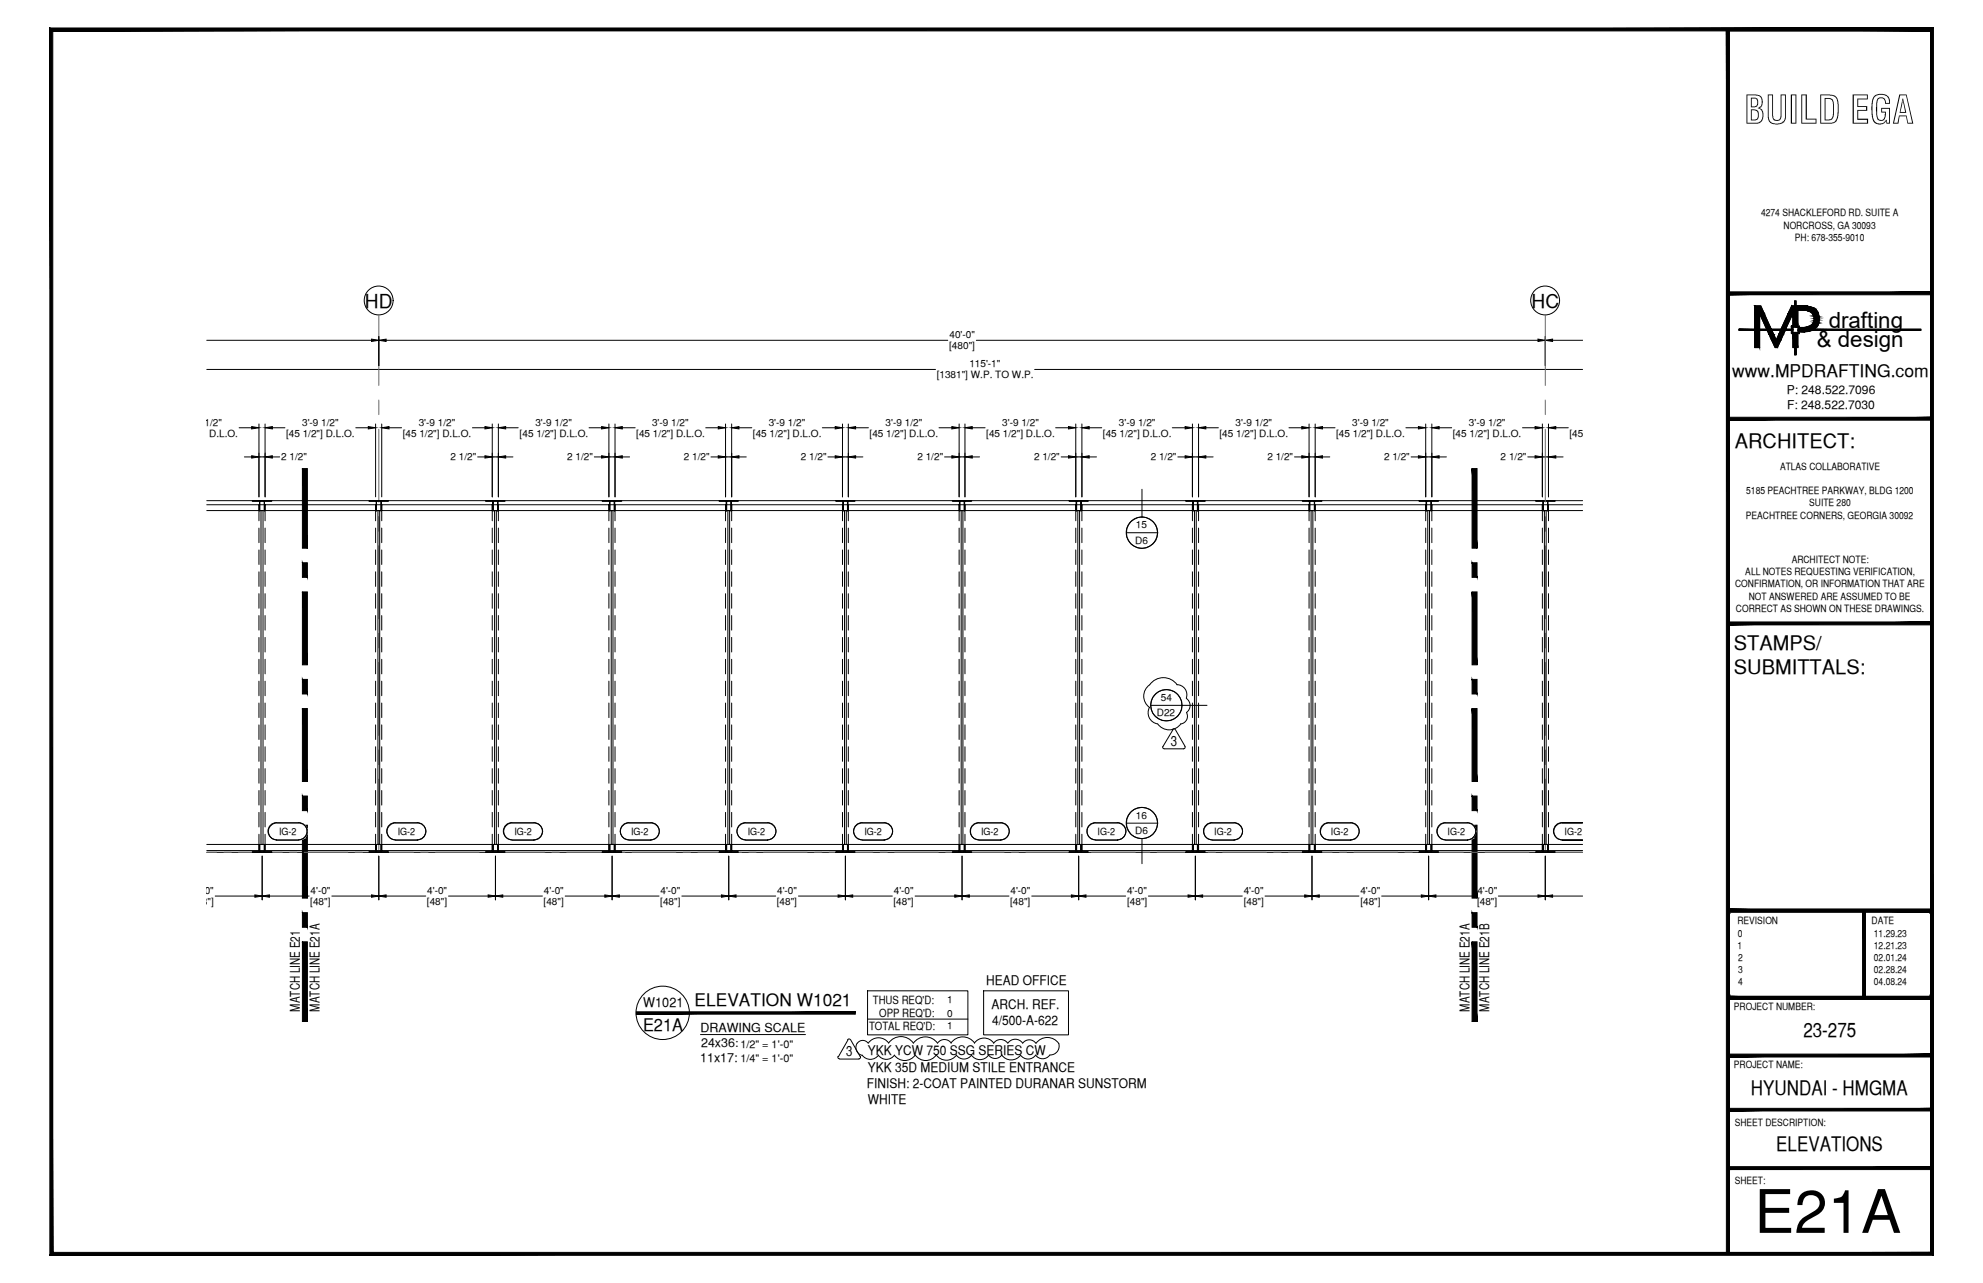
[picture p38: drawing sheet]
<svg xmlns="http://www.w3.org/2000/svg" width="432mm" height="279mm" viewBox="0 0 432 279" stroke-linecap="round" stroke-linejoin="round" font-family="sans-serif">
<defs><g id="words">
<text font-size="13.1" x="382" y="268.5">E21A</text>
<text font-size="8.5" x="379.8" y="26.9">BUILD EGA</text>
<g font-size="4.9">
<text x="398.2" y="71.5">drafting</text>
<text x="395.6" y="75.5">&amp; design</text>
</g>
<g font-size="4.4">
<text x="377.8" y="97.5">ARCHITECT:</text>
<text x="377.6" y="141.5">STAMPS/</text>
<text x="377.6" y="146.9">SUBMITTALS:</text>
<text x="392.7" y="225.8">23-275</text>
<text x="381.3" y="238.5">HYUNDAI - HMGMA</text>
<text x="386.8" y="250.7">ELEVATIONS</text>
</g>
<g font-size="4.2">
<text x="79.4" y="67">HD</text>
<text x="333.5" y="67">HC</text>
</g>
<g font-size="3.8">
<text x="377.2" y="82">www.MPDRAFTING.com</text>
<text x="151.3" y="219">ELEVATION W1021</text>
<text x="140" y="224.5">E21A</text>
</g>
<g font-size="3.1">
<text x="255" y="162.4">3</text>
<text x="184.3" y="229.9">3</text>
</g>
<g font-size="2.9">
<text x="214.8" y="214.6">HEAD OFFICE</text>
<text x="65.3" y="220.3" transform="rotate(-90 65.3 220.3)">MATCH LINE E21</text>
<text x="69.6" y="220.3" transform="rotate(-90 69.6 220.3)">MATCH LINE E21A</text>
<text x="140.1" y="219.2">W1021</text>
<text x="215.9" y="219.8">ARCH. REF.</text>
<text x="320" y="220.3" transform="rotate(-90 320 220.3)">MATCH LINE E21A</text>
<text x="324.3" y="220.3" transform="rotate(-90 324.3 220.3)">MATCH LINE E21B</text>
<text x="216" y="223.3">4/500-A-622</text>
<text x="189" y="229.8">YKK YCW 750 SSG SERIES CW</text>
<text x="189" y="233.4">YKK 35D MEDIUM STILE ENTRANCE</text>
<text x="188.8" y="237">FINISH: 2-COAT PAINTED DURANAR SUNSTORM</text>
<text x="189" y="240.5">WHITE</text>
</g>
<g font-size="2.7">
<text x="152.5" y="224.7">DRAWING SCALE</text>
<text x="152.5" y="231.3">11x17:</text>
<text x="152.7" y="228">24x36:</text>
</g>
<g font-size="2.6">
<text x="389.1" y="85.8">P: 248.522.7096</text>
<text x="389.1" y="89">F: 248.522.7030</text>
</g>
<g font-size="2.5">
<text x="190.1" y="218.6">THUS REQ'D:</text>
<text x="191.5" y="221.5">OPP REQ'D:</text>
<text x="189.2" y="224.3">TOTAL REQ'D:</text>
</g>
<g font-size="2.4">
<text x="161.2" y="228.2">1/2&quot; = 1'-0&quot;</text>
<text x="161.2" y="231.3">1/4&quot; = 1'-0&quot;</text>
</g>
<g font-size="2.2">
<text x="383.5" y="47.1">4274 SHACKLEFORD RD. SUITE A</text>
<text x="388.4" y="49.8">NORCROSS, GA 30093</text>
<text x="390.8" y="52.5">PH: 678-355-9010</text>
<text x="206.7" y="76.1">[480&quot;]</text>
<text x="206.8" y="73.7">40'-0&quot;</text>
<text x="204" y="82.4">[1381&quot;] W.P. TO W.P.</text>
<text x="211.1" y="80">115'-1&quot;</text>
<text x="36.9" y="95.1">[45 1/2&quot;] D.L.O.</text>
<text x="40.4" y="92.7">3'-9 1/2&quot;</text>
<text x="62.3" y="95.1">[45 1/2&quot;] D.L.O.</text>
<text x="65.8" y="92.7">3'-9 1/2&quot;</text>
<text x="87.7" y="95.1">[45 1/2&quot;] D.L.O.</text>
<text x="91.2" y="92.7">3'-9 1/2&quot;</text>
<text x="113.2" y="95.1">[45 1/2&quot;] D.L.O.</text>
<text x="116.6" y="92.7">3'-9 1/2&quot;</text>
<text x="138.6" y="95.1">[45 1/2&quot;] D.L.O.</text>
<text x="142" y="92.7">3'-9 1/2&quot;</text>
<text x="164" y="95.1">[45 1/2&quot;] D.L.O.</text>
<text x="167.4" y="92.7">3'-9 1/2&quot;</text>
<text x="189.4" y="95.1">[45 1/2&quot;] D.L.O.</text>
<text x="192.8" y="92.7">3'-9 1/2&quot;</text>
<text x="214.8" y="95.1">[45 1/2&quot;] D.L.O.</text>
<text x="218.2" y="92.7">3'-9 1/2&quot;</text>
<text x="240.2" y="95.1">[45 1/2&quot;] D.L.O.</text>
<text x="243.6" y="92.7">3'-9 1/2&quot;</text>
<text x="265.6" y="95.1">[45 1/2&quot;] D.L.O.</text>
<text x="269" y="92.7">3'-9 1/2&quot;</text>
<text x="291" y="95.1">[45 1/2&quot;] D.L.O.</text>
<text x="294.4" y="92.7">3'-9 1/2&quot;</text>
<text x="316.4" y="95.1">[45 1/2&quot;] D.L.O.</text>
<text x="319.8" y="92.7">3'-9 1/2&quot;</text>
<text x="341.8" y="95.1">[45 1/2&quot;] D.L.O.</text>
<text x="61.2" y="100.3">2 1/2&quot;</text>
<text x="98.1" y="100.3">2 1/2&quot;</text>
<text x="123.5" y="100.3">2 1/2&quot;</text>
<text x="148.9" y="100.3">2 1/2&quot;</text>
<text x="174.4" y="100.3">2 1/2&quot;</text>
<text x="199.8" y="100.3">2 1/2&quot;</text>
<text x="225.2" y="100.3">2 1/2&quot;</text>
<text x="250.6" y="100.3">2 1/2&quot;</text>
<text x="276" y="100.3">2 1/2&quot;</text>
<text x="301.4" y="100.3">2 1/2&quot;</text>
<text x="326.8" y="100.3">2 1/2&quot;</text>
<text x="380.2" y="107.6">5185 PEACHTREE PARKWAY, BLDG 1200</text>
<text x="387.6" y="102.3">ATLAS COLLABORATIVE</text>
<text x="380.2" y="113">PEACHTREE CORNERS, GEORGIA 30092</text>
<text x="394" y="110.3">SUITE 280</text>
<text x="247.2" y="118.4">D6</text>
<text x="247.3" y="115.1">15</text>
<text x="380" y="125.2">ALL NOTES REQUESTING VERIFICATION,</text>
<text x="390.1" y="122.6">ARCHITECT NOTE:</text>
<text x="377.8" y="127.9">CONFIRMATION, OR INFORMATION THAT ARE</text>
<text x="380.8" y="130.6">NOT ANSWERED ARE ASSUMED TO BE</text>
<text x="378" y="133.2">CORRECT AS SHOWN ON THESE DRAWINGS.</text>
<text x="251.9" y="156">D22</text>
<text x="252.8" y="152.7">54</text>
<text x="247.3" y="178.3">16</text>
<text x="60.8" y="181.9">IG-2</text>
<text x="86.6" y="181.9">IG-2</text>
<text x="112" y="181.9">IG-2</text>
<text x="137.4" y="181.9">IG-2</text>
<text x="162.8" y="181.9">IG-2</text>
<text x="188.2" y="181.9">IG-2</text>
<text x="213.6" y="181.9">IG-2</text>
<text x="239" y="181.9">IG-2</text>
<text x="247.2" y="181.6">D6</text>
<text x="264.4" y="181.9">IG-2</text>
<text x="289.8" y="181.9">IG-2</text>
<text x="315.2" y="181.9">IG-2</text>
<text x="340.7" y="181.9">IG-2</text>
<text x="42.2" y="197.1">[48&quot;]</text>
<text x="42.2" y="194.7">4'-0&quot;</text>
<text x="67.6" y="197.1">[48&quot;]</text>
<text x="67.6" y="194.7">4'-0&quot;</text>
<text x="93" y="197.1">[48&quot;]</text>
<text x="93" y="194.7">4'-0&quot;</text>
<text x="118.4" y="197.1">[48&quot;]</text>
<text x="118.4" y="194.7">4'-0&quot;</text>
<text x="143.8" y="197.1">[48&quot;]</text>
<text x="143.8" y="194.7">4'-0&quot;</text>
<text x="169.2" y="197.1">[48&quot;]</text>
<text x="169.2" y="194.7">4'-0&quot;</text>
<text x="194.6" y="197.1">[48&quot;]</text>
<text x="194.6" y="194.7">4'-0&quot;</text>
<text x="220" y="197.1">[48&quot;]</text>
<text x="220" y="194.7">4'-0&quot;</text>
<text x="245.4" y="194.7">4'-0&quot;</text>
<text x="245.4" y="197.1">[48&quot;]</text>
<text x="270.8" y="194.7">4'-0&quot;</text>
<text x="270.8" y="197.1">[48&quot;]</text>
<text x="296.2" y="194.7">4'-0&quot;</text>
<text x="296.2" y="197.1">[48&quot;]</text>
<text x="321.6" y="197.1">[48&quot;]</text>
<text x="321.7" y="194.7">4'-0&quot;</text>
<text x="378.3" y="201.3">REVISION</text>
<text x="378.4" y="204">0</text>
<text x="407.5" y="201.3">DATE</text>
<text x="408" y="204">11.29.23</text>
<text x="378.3" y="206.6">1</text>
<text x="378.5" y="209.2">2</text>
<text x="408" y="206.6">12.21.23</text>
<text x="408" y="209.2">02.01.24</text>
<text x="378.5" y="211.9">3</text>
<text x="378.5" y="214.5">4</text>
<text x="408" y="211.9">02.28.24</text>
<text x="408" y="214.5">04.08.24</text>
<text x="206.2" y="218.5">1</text>
<text x="206.2" y="221.4">0</text>
<text x="377.6" y="219.9">PROJECT NUMBER:</text>
<text x="206.2" y="224.2">1</text>
<text x="377.6" y="232.5">PROJECT NAME:</text>
<text x="377.8" y="245.2">SHEET DESCRIPTION:</text>
<text x="377.8" y="257.9">SHEET:</text>
</g>
</g></defs>
<!-- layer: MEDIUM_2 -->
<g fill="#000" stroke="#000" stroke-width=".22">
<path d="M65.8 102l1.1 17.4v-17.4zM65.8 102l1.1 17.4h-1.1z"/>
<path d="M320.5 102l1.1 17.4v-17.4zM320.5 102l1.1 17.4h-1.1z"/>
<path d="M65.8 122.6l1.1 3.1v-3.1zM65.8 122.6l1.1 3.1h-1.1z"/>
<path d="M65.8 128.9l1.1 15.9v-15.9zM65.8 128.9l1.1 15.9h-1.1z"/>
<path d="M320.5 122.6l1.1 3.1v-3.1zM320.5 122.6l1.1 3.1h-1.1z"/>
<path d="M320.5 128.9l1.1 15.9v-15.9zM320.5 128.9l1.1 15.9h-1.1z"/>
<path d="M65.8 148l1.1 3.1v-3.1zM65.8 148l1.1 3.1h-1.1z"/>
<path d="M65.8 154.3l1.1 15.9v-15.9zM65.8 154.3l1.1 15.9h-1.1z"/>
<path d="M320.5 148l1.1 3.1v-3.1zM320.5 148l1.1 3.1h-1.1z"/>
<path d="M320.5 154.3l1.1 15.9v-15.9zM320.5 154.3l1.1 15.9h-1.1z"/>
<path d="M65.8 173.4l1.1 3.1v-3.1zM65.8 173.4l1.1 3.1h-1.1z"/>
<path d="M65.8 179.7l1.1 15.9v-15.9zM65.8 179.7l1.1 15.9h-1.1z"/>
<path d="M320.5 173.4l1.1 3.1v-3.1zM320.5 173.4l1.1 3.1h-1.1z"/>
<path d="M320.5 179.7l1.1 15.9v-15.9zM320.5 179.7l1.1 15.9h-1.1z"/>
<path d="M65.8 198.8l1.1 3.1v-3.1zM65.8 198.8l1.1 3.1h-1.1z"/>
<path d="M320.5 198.8l1.1 3.1v-3.1zM320.5 198.8l1.1 3.1h-1.1z"/>
<path d="M65.8 205.1l1.1 17.3v-17.3zM65.8 205.1l1.1 17.3h-1.1z"/>
<path d="M320.5 205.1l1.1 17.3v-17.3zM320.5 205.1l1.1 17.3h-1.1z"/>
</g>
<path d="M65.8 222.4h1.1M152.5 225.3h22.9M320.5 222.4h1.1" fill="none" stroke="#000" stroke-width=".22"/>
<!-- layer: SYMBOLS -->
<path d="M138.6 220.3v.6l47.6-.6zM138.6 220.9l47.6-.6v.6z" fill="#000" stroke="#000" stroke-width=".22"/>
<g fill="none" stroke="#000" stroke-width=".22">
<path d="M245.3 116h6.8M248.7 106.6v6M250.6 153.6h12.2M58.9 179.9l.5-.4 .9-.3h4.7a1.87 1.87 0 0 1 1.9 1.9 1.87 1.87 0 0 1-1.9 1.8h-4.7a1.87 1.87 0 0 1-1.7-1 1.87 1.87 0 0 1 .3-2zM60.2 179.1a1.87 1.87 0 0 0-1.8 1.9 1.87 1.87 0 0 0 1.8 1.9M60.3 179.2h4.7M65 179.1a1.87 1.87 0 0 1 1.9 1.9 1.87 1.87 0 0 1-1.9 1.9M84.7 179.9l.5-.4 .9-.3h4.8a1.87 1.87 0 0 1 1.9 1.9 1.87 1.87 0 0 1-1.9 1.8h-4.8a1.87 1.87 0 0 1-1.6-1 1.87 1.87 0 0 1 .2-2zM86.1 179.1a1.87 1.87 0 0 0-1.9 1.9 1.87 1.87 0 0 0 1.9 1.9M86.1 179.2h4.8M90.8 179.1a1.87 1.87 0 0 1 1.9 1.9 1.87 1.87 0 0 1-1.9 1.9M110.1 179.9l.5-.4 .9-.3h4.8a1.87 1.87 0 0 1 1.9 1.9 1.87 1.87 0 0 1-1.9 1.8h-4.8a1.87 1.87 0 0 1-1.6-1 1.87 1.87 0 0 1 .2-2z"/>
<path d="M111.5 179.1a1.87 1.87 0 0 0-1.9 1.9 1.87 1.87 0 0 0 1.9 1.9M111.5 179.2h4.8M116.2 179.1a1.87 1.87 0 0 1 1.9 1.9 1.87 1.87 0 0 1-1.9 1.9M135.5 179.9l.5-.4 1-.3h4.7a1.87 1.87 0 0 1 1.9 1.9 1.87 1.87 0 0 1-1.9 1.8h-4.7a1.87 1.87 0 0 1-1.7-1 1.87 1.87 0 0 1 .2-2zM136.9 179.1a1.87 1.87 0 0 0-1.8 1.9 1.87 1.87 0 0 0 1.8 1.9M137 179.2h4.7M141.7 179.1a1.87 1.87 0 0 1 1.9 1.9 1.87 1.87 0 0 1-1.9 1.9M160.9 179.9l.5-.4 1-.3h4.7a1.87 1.87 0 0 1 1.9 1.9 1.87 1.87 0 0 1-1.9 1.8h-4.7a1.87 1.87 0 0 1-1.7-1 1.87 1.87 0 0 1 .2-2zM162.3 179.1a1.87 1.87 0 0 0-1.8 1.9 1.87 1.87 0 0 0 1.8 1.9M162.4 179.2h4.7M167.1 179.1a1.87 1.87 0 0 1 1.9 1.9 1.87 1.87 0 0 1-1.9 1.9M186.3 179.9l.5-.4 1-.3h4.7a1.87 1.87 0 0 1 1.9 1.9 1.87 1.87 0 0 1-1.9 1.8h-4.7a1.87 1.87 0 0 1-1.7-1 1.87 1.87 0 0 1 .2-2z"/>
<path d="M187.7 179.1a1.87 1.87 0 0 0-1.8 1.9 1.87 1.87 0 0 0 1.8 1.9M187.8 179.2h4.7M192.5 179.1a1.87 1.87 0 0 1 1.9 1.9 1.87 1.87 0 0 1-1.9 1.9M211.7 179.9l.5-.4 1-.3h4.7a1.87 1.87 0 0 1 1.9 1.9 1.87 1.87 0 0 1-1.9 1.8h-4.7a1.87 1.87 0 0 1-1.7-1 1.87 1.87 0 0 1 .2-2zM213.1 179.1a1.87 1.87 0 0 0-1.8 1.9 1.87 1.87 0 0 0 1.8 1.9M213.2 179.2h4.7M217.9 179.1a1.87 1.87 0 0 1 1.9 1.9 1.87 1.87 0 0 1-1.9 1.9M237.1 179.9l.5-.4 1-.3h4.7a1.87 1.87 0 0 1 1.9 1.9 1.87 1.87 0 0 1-1.9 1.8h-4.7a1.87 1.87 0 0 1-1.7-1 1.87 1.87 0 0 1 .2-2zM238.5 179.1a1.87 1.87 0 0 0-1.8 1.9 1.87 1.87 0 0 0 1.8 1.9M238.6 179.2h4.7M243.3 179.1a1.87 1.87 0 0 1 1.9 1.9 1.87 1.87 0 0 1-1.9 1.9M245.3 179.3h6.8"/>
<path d="M262.6 179.9l.4-.4 1-.3h4.7a1.87 1.87 0 0 1 1.9 1.9 1.87 1.87 0 0 1-1.9 1.8h-4.7a1.84 1.84 0 0 1-1.7-1 1.84 1.84 0 0 1 .3-2zM263.9 179.1a1.87 1.87 0 0 0-1.8 1.9 1.87 1.87 0 0 0 1.8 1.9M264 179.2h4.7M268.7 179.1a1.87 1.87 0 0 1 1.9 1.9 1.87 1.87 0 0 1-1.9 1.9M288 179.9l.4-.4 1-.3h4.7a1.87 1.87 0 0 1 1.9 1.9 1.87 1.87 0 0 1-1.9 1.8h-4.7a1.87 1.87 0 0 1-1.7-1 1.87 1.87 0 0 1 .3-2zM289.3 179.1a1.87 1.87 0 0 0-1.8 1.9 1.87 1.87 0 0 0 1.8 1.9M289.4 179.2h4.7M294.1 179.1a1.87 1.87 0 0 1 1.9 1.9 1.87 1.87 0 0 1-1.9 1.9M313.8 179.5l1-.3h4.7a1.87 1.87 0 0 1 1.9 1.9 1.87 1.87 0 0 1-1.9 1.8h-4.7a1.9 1.9 0 0 1-1.8-1.4 1.9 1.9 0 0 1 .8-2zM314.7 179.1a1.87 1.87 0 0 0-1.8 1.9 1.87 1.87 0 0 0 1.8 1.9M314.8 179.2h4.7M319.5 179.1a1.87 1.87 0 0 1 1.9 1.9 1.87 1.87 0 0 1-1.9 1.9"/>
<path d="M340.1 179.1a1.87 1.87 0 0 0-1.8 1.9 1.87 1.87 0 0 0 1.8 1.9M340.2 179.2h4.4h-4.4a1.87 1.87 0 0 0-1.9 1.9 1.87 1.87 0 0 0 1.9 1.8h4.4h-4.4M60.3 182.9h4.7M86.1 182.9h4.8M111.5 182.9h4.8M137 182.9h4.7M162.4 182.9h4.7M187.8 182.9h4.7M213.2 182.9h4.7M238.6 182.9h4.7M248.7 182.6v5.5M264 182.9h4.7"/>
<path d="M289.4 182.9h4.7M314.8 182.9h4.7M188.9 215.8h21.9v9.6h-21.9zM188.9 221.9h21.9"/>
<circle cx="248.6" cy="116" r="3.4"/>
<circle cx="248.7" cy="116" r="3.4"/>
<circle cx="254" cy="153.6" r="3.4"/>
<circle cx="248.6" cy="179.2" r="3.4"/>
<circle cx="248.7" cy="179.2" r="3.4"/>
<circle cx="144.3" cy="220.6" r="5.8"/>
</g>
<!-- layer: NOTES -->
<path d="M214.2 215.8h18.5v9.6h-18.5z" fill="none" stroke="#000" stroke-width=".22"/>
<!-- layer: ROUGH OPENING -->
<path d="M45 109h299.6M45 185.6h299.6" fill="none" stroke="#000" stroke-width=".22"/>
<!-- layer: DIM -->
<g fill="none" stroke="#000" stroke-width=".22">
<path d="M45 74.1h35.9M82.5 73.3v6.3M84.1 74.1h122.3M212.6 74.1h122.3M336.5 73.3v6.3M338.1 74.1h6.5M45 80.5h158.7M52.1 93.2h2.7M53.2 99.5h1.6M56.4 99.5h1.3M56.4 92.3v15.9M57.7 92.3v15.9"/>
<path d="M59.3 93.2h2.7M59.3 99.5h1.6M77.5 93.2h2.7M81.8 92.3v15.9M83.1 92.3v15.9M84.7 93.2h2.7M102.9 93.2h2.7M104 99.5h1.6M107.2 99.5h1.3M107.2 92.3v15.9M108.5 92.3v15.9M110.1 93.2h2.7"/>
<path d="M110.1 99.5h1.6M128.3 93.2h2.7M129.4 99.5h1.6M132.6 99.5h1.3M132.6 92.3v15.9M133.9 92.3v15.9M135.5 93.2h2.8M135.5 99.5h1.6M153.7 93.2h2.7M154.8 99.5h1.6M158 99.5h1.3M158 92.3v15.9"/>
<path d="M159.3 92.3v15.9M160.9 93.2h2.8M160.9 99.5h1.6M179.1 93.2h2.8M180.3 99.5h1.6M183.5 99.5h1.2M183.5 92.3v15.9M184.7 92.3v15.9M186.3 93.2h2.8M186.3 99.5h1.6M204.5 93.2h2.8M205.7 99.5h1.6"/>
<path d="M208.9 99.5h1.2M208.9 92.3v15.9M210.1 92.3v15.9M211.7 93.2h2.8M211.7 99.5h1.6M225.3 80.5h119.3M229.9 93.2h2.8M231.1 99.5h1.6M234.3 99.5h1.3M234.3 92.3v15.9M235.6 92.3v15.9M237.2 93.2h2.7"/>
<path d="M237.2 99.5h1.6M255.3 93.2h2.8M256.5 99.5h1.6M259.7 99.5h1.3M259.7 92.3v15.9M261 92.3v15.9M262.6 93.2h2.7M262.6 99.5h1.6M280.7 93.2h2.8M281.9 99.5h1.6M285.1 99.5h1.3M285.1 92.3v15.9"/>
<path d="M286.4 92.3v15.9M288 93.2h2.7M288 99.5h1.6M306.1 93.2h2.8M307.3 99.5h1.6M310.5 99.5h1.3M310.5 92.3v15.9M311.8 92.3v15.9M313.4 93.2h2.7M313.4 99.5h1.6M331.5 93.2h2.8M332.7 99.5h1.6"/>
<path d="M335.9 92.3v15.9M335.9 99.5h1.3M337.2 92.3v15.9M338.8 93.2h2.7M338.8 99.5h1.6M46.9 195.1h8.6M57.1 186.4v9.6M58.7 195.1h8.6M72.3 195.1h8.6M82.5 186.4v9.6M84.1 195.1h8.6M97.7 195.1h8.6"/>
<path d="M107.9 186.4v9.6M109.5 195.1h8.6M123.1 195.1h8.6M133.3 186.4v9.6M134.9 195.1h8.6M148.5 195.1h8.6M158.7 186.4v9.6M160.3 195.1h8.6M173.9 195.1h8.6M184.1 186.4v9.6M185.7 195.1h8.6M199.3 195.1h8.6"/>
<path d="M209.5 186.4v9.6M211.1 195.1h8.6M224.7 195.1h8.6M234.9 186.4v9.6M236.5 195.1h8.6M250.1 195.1h8.6M260.3 186.4v9.6M261.9 195.1h8.6M275.5 195.1h8.6M285.7 186.4v9.6M287.3 195.1h8.6M300.9 195.1h8.6"/>
<path d="M311.1 186.4v9.6M312.7 195.1h8.6M326.3 195.1h8.6M336.5 186.4v9.6M338.1 195.1h6.5"/>
</g>
<!-- layer: GRID LINES -->
<g fill="none" stroke="#6c6c6c" stroke-width=".22">
<path d="M82.5 68.6v15.3M336.5 68.6v15.3M82.5 87.1v3.2M82.5 93.5v15.8M336.5 87.1v3.2M336.5 93.5v15.8M82.5 112.5v3.2M82.5 118.9v15.8M336.5 112.5v3.2M336.5 118.9v15.8M82.5 137.9v3.2M336.5 137.9v3.2"/>
<path d="M82.5 144.3v15.8M336.5 144.3v15.8M82.5 163.3v3.2M82.5 169.7v15.3M336.5 163.3v3.2M336.5 169.7v15.3M45 185.6h2.2M48.8 185.6h1.6M51.9 185.6h9.6M63.1 185.6h1.5M66.2 185.6h9.6M77.3 185.6h1.6"/>
<path d="M80.5 185.6h9.5M91.6 185.6h1.6M94.8 185.6h9.5M105.9 185.6h1.6M109.1 185.6h9.5M120.2 185.6h1.6M123.4 185.6h9.5M134.5 185.6h1.6M137.7 185.6h9.5M148.8 185.6h1.6M152 185.6h9.5M163.1 185.6h1.6"/>
<path d="M166.2 185.6h9.6M177.4 185.6h1.5M180.5 185.6h9.6M191.6 185.6h1.6M194.8 185.6h9.5M205.9 185.6h1.6M209.1 185.6h9.5M220.2 185.6h1.6M223.4 185.6h9.5M234.5 185.6h1.6M237.7 185.6h9.5M248.8 185.6h1.6"/>
<path d="M252 185.6h9.5M263.1 185.6h1.6M266.3 185.6h9.5M277.4 185.6h1.6M280.5 185.6h9.6M291.7 185.6h1.5M294.8 185.6h9.6M305.9 185.6h1.6M309.1 185.6h9.5M320.2 185.6h1.6M323.4 185.6h9.5M334.5 185.6h1.6"/>
<path d="M337.7 185.6h6.9"/>
</g>
<g fill="none" stroke="#000" stroke-width=".22">
<circle cx="82.5" cy="65.4" r="3.1"/>
<circle cx="336.5" cy="65.4" r="3.1"/>
</g>
<!-- layer: DIM -->
<g fill="#000" stroke="#000" stroke-width=".22">
<path d="M80.9 73.9l1.6 .2-1.6 .3zM82.5 74.1l1.6-.2v.5zM334.9 73.9l1.6 .2-1.6 .3zM336.5 74.1l1.6-.2v.5zM54.8 92.9l1.6 .3-1.6 .2zM54.8 99.3l1.6 .2-1.6 .3zM57.7 99.5l1.6-.2v.5zM57.7 93.2l1.6-.3v.5zM80.2 92.9l1.6 .3-1.6 .2zM83.1 93.2l1.6-.3v.5zM105.6 99.3l1.6 .2-1.6 .3zM105.6 92.9l1.6 .3-1.6 .2z"/>
<path d="M108.5 93.2l1.6-.3v.5zM108.5 99.5l1.6-.2v.5zM131 99.3l1.6 .2-1.6 .3zM131 92.9l1.6 .3-1.6 .2zM133.9 93.2l1.6-.3v.5zM133.9 99.5l1.6-.2v.5zM156.4 99.3l1.6 .2-1.6 .3zM156.4 92.9l1.6 .3-1.6 .2zM159.3 93.2l1.6-.3v.5zM159.3 99.5l1.6-.2v.5zM181.9 99.3l1.6 .2-1.6 .3zM181.9 92.9l1.6 .3-1.6 .2z"/>
<path d="M184.7 93.2l1.6-.3v.5zM184.7 99.5l1.6-.2v.5zM207.3 99.3l1.6 .2-1.6 .3zM207.3 92.9l1.6 .3-1.6 .2zM210.1 93.2l1.6-.3v.5zM210.1 99.5l1.6-.2v.5zM232.7 99.3l1.6 .2-1.6 .3zM232.7 92.9l1.6 .3-1.6 .2zM235.6 93.2l1.6-.3v.5zM235.6 99.5l1.6-.2v.5zM258.1 99.3l1.6 .2-1.6 .3zM258.1 92.9l1.6 .3-1.6 .2z"/>
<path d="M261 93.2l1.6-.3v.5zM261 99.5l1.6-.2v.5zM283.5 99.3l1.6 .2-1.6 .3zM283.5 92.9l1.6 .3-1.6 .2zM286.4 93.2l1.6-.3v.5zM286.4 99.5l1.6-.2v.5zM308.9 99.3l1.6 .2-1.6 .3zM308.9 92.9l1.6 .3-1.6 .2zM311.8 93.2l1.6-.3v.5zM311.8 99.5l1.6-.2v.5zM334.3 99.3l1.6 .2-1.6 .3zM334.3 92.9l1.6 .3-1.6 .2z"/>
<path d="M337.2 93.2l1.6-.3v.5zM337.2 99.5l1.6-.2v.5zM55.5 194.9l1.6 .2-1.6 .3zM57.1 195.1l1.6-.2v.5zM80.9 194.9l1.6 .2-1.6 .3zM82.5 195.1l1.6-.2v.5zM106.3 194.9l1.6 .2-1.6 .3zM107.9 195.1l1.6-.2v.5zM131.7 194.9l1.6 .2-1.6 .3zM133.3 195.1l1.6-.2v.5zM157.1 194.9l1.6 .2-1.6 .3zM158.7 195.1l1.6-.2v.5z"/>
<path d="M182.5 194.9l1.6 .2-1.6 .3zM184.1 195.1l1.6-.2v.5zM207.9 194.9l1.6 .2-1.6 .3zM209.5 195.1l1.6-.2v.5zM233.3 194.9l1.6 .2-1.6 .3zM234.9 195.1l1.6-.2v.5zM258.7 194.9l1.6 .2-1.6 .3zM260.3 195.1l1.6-.2v.5zM284.1 194.9l1.6 .2-1.6 .3zM285.7 195.1l1.6-.2v.5zM309.5 194.9l1.6 .2-1.6 .3zM311.1 195.1l1.6-.2v.5z"/>
<path d="M334.9 194.9l1.6 .2-1.6 .3zM336.5 195.1l1.6-.2v.5z"/>
</g>
<!-- layer: SYMBOLS -->
<g fill="none" stroke="#fff" stroke-width=".22">
<path d="M248.7 112.6l-.9 .1M254 150.2l-.9 .1M65 179.2l-5.1 .1h5.4M86.1 179.2l5.1 .1h-5.4M111.5 179.2l5.1 .1h-5.4M137 179.2l5 .1h-5.4M162.4 179.2l5 .1h-5.3M187.8 179.2l5 .1h-5.3M213.2 179.2l5 .1h-5.3M238.6 179.2l5 .1h-5.3M248.7 175.8l-.9 .2M264 179.2l5 .1h-5.3"/>
<path d="M289.4 179.2l5 .1h-5.3M314.8 179.2l5 .1h-5.3M339.9 179.3h4.7M340.2 179.2h4.4M59.9 182.9h5.4h-5h4.7M91.2 182.9h-5.4h5.1h-4.8M116.6 182.9h-5.4h5.1h-4.8M142 182.9h-5.4h5.1h-4.7M167.4 182.9h-5.4h5.1h-4.7M192.8 182.9h-5.3h5h-4.7M218.2 182.9h-5.3h5h-4.7M243.6 182.9h-5.3h5h-4.7"/>
<path d="M269 182.9h-5.3h5h-4.7M294.4 182.9h-5.3h5h-4.7M319.8 182.9h-5.3h5h-4.7M344.6 182.9h-4.7h4.7h-4.4"/>
</g>
<g fill="#fff" stroke="#fff" stroke-width=".22">
<path d="M338.8 182.2h5.8v.4z"/>
<path d="M338.5 181.7h6.1v.4z"/>
<path d="M338.3 181h6.3v.5z"/>
<path d="M338.5 180.4h6.1v.5z"/>
<path d="M338.8 179.9h5.8v.4z"/>
<path d="M339.3 179.5h5.3v.3z"/>
<path d="M339.9 179.3h4.7v.1z"/>
<path d="M339.2 182.7l5.4 .2h-4.7zM339.2 182.7l5.4 .2v-.2z"/>
<path d="M339.2 182.7l5.4-.1zM338.8 182.2l5.8 .4-5.4 .1z"/>
<path d="M338.8 182.2h5.8v-.1zM338.5 181.7l6.1 .4-5.8 .1z"/>
<path d="M338.5 181.7h6.1v-.2zM338.3 181l6.3 .5-6.1 .2z"/>
<path d="M338.3 181h6.3v-.1zM338.5 180.4l6.1 .5-6.3 .1z"/>
<path d="M338.5 180.4h6.1v-.1zM338.8 179.9l5.8 .4-6.1 .1z"/>
<path d="M338.8 179.9h5.8v-.1zM338.8 179.9l.5-.4 5.3 .3z"/>
<path d="M339.3 179.5l5.3-.1zM339.3 179.5l.6-.2 4.7 .1z"/>
<path d="M314.5 179.3l6 .2-.7-.2zM313.8 179.5l.7-.2 6 .2zM313.8 179.5l7.1 .4-.4-.4zM313.8 179.5l7.1 .4h-7.5zM313.4 179.9l7.8 .5-.3-.5zM313.4 179.9l7.8 .5h-8.1zM313.1 180.4l8.3 .6-.2-.6zM313.1 180.4l8.3 .6h-8.5zM312.9 181l8.3 .7 .2-.7zM312.9 181l8.3 .7h-8.1zM313.1 181.7l7.8 .5 .3-.5zM313.1 181.7l7.8 .5h-7.5zM313.4 182.2l7.1 .5 .4-.5zM313.4 182.2l7.1 .5h-6.7zM313.8 182.7l6 .2 .7-.2zM313.8 182.7l6 .2h-5.3z"/>
<path d="M289.1 179.3l5.9 .2-.6-.2zM288.4 179.5l.7-.2 5.9 .2zM288.4 179.5l7.1 .4-.5-.4zM288.4 179.5l7.1 .4h-7.5zM288 179.9l7.8 .5-.3-.5zM288 179.9l7.8 .5h-8.1zM287.7 180.4l8.3 .6-.2-.6zM287.7 180.4l8.3 .6h-8.5zM287.5 181l8.3 .7 .2-.7zM287.5 181l8.3 .7h-8.2zM287.6 181.7l7.9 .5 .3-.5zM287.6 181.7l7.9 .5h-7.5zM288 182.2l7.1 .5 .4-.5zM288 182.2l7.1 .5h-6.7zM288.4 182.7l6 .2 .7-.2zM288.4 182.7l6 .2h-5.3z"/>
<path d="M263.7 179.3l5.9 .2-.6-.2zM263 179.5l.7-.2 5.9 .2zM263 179.5l7.1 .4-.5-.4zM263 179.5l7.1 .4h-7.5zM262.6 179.9l7.8 .5-.3-.5zM262.6 179.9l7.8 .5h-8.2zM262.2 180.4l8.4 .6-.2-.6zM262.2 180.4l8.4 .6h-8.5zM262.1 181l8.3 .7 .2-.7zM262.1 181l8.3 .7h-8.2zM262.2 181.7l7.9 .5 .3-.5zM262.2 181.7l7.9 .5h-7.6zM262.5 182.2l7.1 .5 .5-.5zM262.5 182.2l7.1 .5h-6.6zM263 182.7l6 .2 .6-.2zM263 182.7l6 .2h-5.3z"/>
<path d="M238.3 179.3l5.9 .2-.6-.2zM237.6 179.5l.7-.2 5.9 .2zM237.6 179.5l7.1 .4-.5-.4zM237.1 179.9l.5-.4 7.1 .4zM237.1 179.9l7.9 .5-.3-.5zM237.1 179.9l7.9 .5h-8.2zM236.8 180.4l8.4 .6-.2-.6zM236.8 180.4l8.4 .6h-8.5zM236.7 181l8.3 .7 .2-.7zM236.7 181l8.3 .7h-8.2zM236.8 181.7l7.9 .5 .3-.5zM236.8 181.7l7.9 .5h-7.6zM237.1 182.2l7.1 .5 .5-.5zM237.1 182.2l7.1 .5h-6.6zM237.6 182.7l6 .2 .6-.2zM237.6 182.7l6 .2h-5.3z"/>
<path d="M212.9 179.3l5.9 .2-.6-.2zM212.2 179.5l.7-.2 5.9 .2zM212.2 179.5l7.1 .4-.5-.4zM211.7 179.9l.5-.4 7.1 .4zM211.7 179.9l7.9 .5-.3-.5zM211.7 179.9l7.9 .5h-8.2zM211.4 180.4l8.4 .6-.2-.6zM211.4 180.4l8.4 .6h-8.5zM211.3 181l8.3 .7 .2-.7zM211.3 181l8.3 .7h-8.2zM211.4 181.7l7.9 .5 .3-.5zM211.4 181.7l7.9 .5h-7.6zM211.7 182.2l7.1 .5 .5-.5zM211.7 182.2l7.1 .5h-6.6zM212.2 182.7l6 .2 .6-.2zM212.2 182.7l6 .2h-5.3z"/>
<path d="M187.5 179.3l5.9 .2-.6-.2zM186.8 179.5l.7-.2 5.9 .2zM186.8 179.5l7.1 .4-.5-.4zM186.3 179.9l.5-.4 7.1 .4zM186.3 179.9l7.9 .5-.3-.5zM186.3 179.9l7.9 .5h-8.2zM186 180.4l8.4 .6-.2-.6zM186 180.4l8.4 .6h-8.5zM185.9 181l8.3 .7 .2-.7zM185.9 181l8.3 .7h-8.2zM186 181.7l7.9 .5 .3-.5zM186 181.7l7.9 .5h-7.6zM186.3 182.2l7.1 .5 .5-.5zM186.3 182.2l7.1 .5h-6.6zM186.8 182.7l6 .2 .6-.2zM186.8 182.7l6 .2h-5.3z"/>
<path d="M162.1 179.3l5.9 .2-.6-.2zM161.4 179.5l.7-.2 5.9 .2zM161.4 179.5l7.1 .4-.5-.4zM160.9 179.9l.5-.4 7.1 .4zM160.9 179.9l7.9 .5-.3-.5zM160.9 179.9l7.9 .5h-8.2zM160.6 180.4l8.4 .6-.2-.6zM160.6 180.4l8.4 .6h-8.5zM160.5 181l8.3 .7 .2-.7zM160.5 181l8.3 .7h-8.2zM160.6 181.7l7.9 .5 .3-.5zM160.6 181.7l7.9 .5h-7.6zM160.9 182.2l7.1 .5 .5-.5zM160.9 182.2l7.1 .5h-6.6zM161.4 182.7l6 .2 .6-.2zM161.4 182.7l6 .2h-5.4z"/>
<path d="M136.6 179.3l6 .2-.6-.2zM136 179.5l.6-.2 6 .2zM136 179.5l7.1 .4-.5-.4zM135.5 179.9l.5-.4 7.1 .4zM135.5 179.9l7.9 .5-.3-.5zM135.5 179.9l7.9 .5h-8.2zM135.2 180.4l8.4 .6-.2-.6zM135.2 180.4l8.4 .6h-8.5zM135.1 181l8.3 .7 .2-.7zM135.1 181l8.3 .7h-8.2zM135.2 181.7l7.9 .5 .3-.5zM135.2 181.7l7.9 .5h-7.6zM135.5 182.2l7.1 .5 .5-.5zM135.5 182.2l7.1 .5h-6.6zM136 182.7l6 .2 .6-.2zM136 182.7l6 .2h-5.4z"/>
<path d="M111.2 179.3l6 .2-.6-.2zM110.6 179.5l.6-.2 6 .2zM110.6 179.5l7.1 .4-.5-.4zM110.1 179.9l.5-.4 7.1 .4zM110.1 179.9l7.9 .5-.3-.5zM110.1 179.9l7.9 .5h-8.2zM109.8 180.4l8.4 .6-.2-.6zM109.8 180.4l8.4 .6h-8.5zM109.7 181l8.3 .7 .2-.7zM109.7 181l8.3 .7h-8.2zM109.8 181.7l7.9 .5 .3-.5zM109.8 181.7l7.9 .5h-7.6zM110.1 182.2l7.1 .5 .5-.5zM110.1 182.2l7.1 .5h-6.6zM110.6 182.7l6 .2 .6-.2zM110.6 182.7l6 .2h-5.4z"/>
<path d="M85.8 179.3l6 .2-.6-.2zM85.2 179.5l.6-.2 6 .2zM85.2 179.5l7.1 .4-.5-.4zM84.7 179.9l.5-.4 7.1 .4zM84.7 179.9l7.9 .5-.3-.5zM84.7 179.9l7.9 .5h-8.2zM84.4 180.4l8.4 .6-.2-.6zM84.4 180.4l8.4 .6h-8.5zM84.3 181l8.3 .7 .2-.7zM84.3 181l8.3 .7h-8.2zM84.4 181.7l7.9 .5 .3-.5zM84.4 181.7l7.9 .5h-7.6zM84.7 182.2l7.1 .5 .5-.5zM84.7 182.2l7.1 .5h-6.6zM85.2 182.7l6 .2 .6-.2zM85.2 182.7l6 .2h-5.4z"/>
<path d="M248.7 119.4l1.7-.5-.8 .4zM247.8 119.3l.9 .1 1.7-.5zM247.8 119.3l3.3-.9-.7 .5zM247 118.9l.8 .4 3.3-.9zM247 118.9l4.7-1.2-.6 .7zM246.3 118.4l.7 .5 4.7-1.2zM246.3 118.4l5.7-1.5-.3 .8zM245.7 117.7l.6 .7 5.7-1.5zM245.7 117.7l6.4-1.7-.1 .9zM245.4 116.9l.3 .8 6.4-1.7zM245.4 116.9l6.6-1.8 .1 .9zM245.3 116l.1 .9 6.6-1.8zM245.3 116l6.4-1.7 .3 .8zM245.4 115.1l-.1 .9 6.4-1.7zM245.4 115.1l5.7-1.5 .6 .7zM245.7 114.3l-.3 .8 5.7-1.5zM245.7 114.3l4.7-1.2 .7 .5zM246.3 113.6l-.6 .7 4.7-1.2zM246.3 113.6l3.3-.9 .8 .4zM246.3 113.6l3.3-.9-2.6 .4zM247 113.1l1.7-.5 .9 .1zM247 113.1l1.7-.5-.9 .1z"/>
<path d="M248.7 182.6l1.7-.4zM247.8 182.5l.9 .1 1.7-.4zM247.8 182.5l3.3-.8-.7 .5zM247 182.2l.8 .3 3.3-.8zM247 182.2l4.7-1.3-.6 .8zM246.3 181.7l.7 .5 4.7-1.3zM246.3 181.7l5.7-1.6-.3 .8zM245.7 180.9l.6 .8 5.7-1.6zM245.7 180.9l6.4-1.6-.1 .8zM245.4 180.1l.3 .8 6.4-1.6zM245.4 180.1l6.6-1.7 .1 .9zM245.3 179.3l.1 .8 6.6-1.7zM245.3 179.3l6.4-1.8 .3 .9zM245.4 178.4l-.1 .9 6.4-1.8zM245.4 178.4l5.7-1.6 .6 .7zM245.7 177.5l-.3 .9 5.7-1.6zM245.7 177.5l4.7-1.2 .7 .5zM246.3 176.8l-.6 .7 4.7-1.2zM246.3 176.8l3.3-.8 .8 .3zM246.3 176.8l3.3-.8-2.6 .3zM247 176.3l1.7-.5 .9 .2zM247 176.3l1.7-.5z"/>
<path d="M254 157l1.7-.5-.8 .4zM253.1 156.9l.9 .1 1.7-.5zM253.1 156.9l3.3-.9-.7 .5zM252.3 156.5l.8 .4 3.3-.9zM252.3 156.5l4.6-1.2-.5 .7zM251.6 156l.7 .5 4.6-1.2zM251.6 156l5.7-1.5-.4 .8zM251 155.3l.6 .7 5.7-1.5zM251 155.3l6.4-1.7-.1 .9zM250.7 154.5l.3 .8 6.4-1.7zM250.7 154.5l6.6-1.8 .1 .9zM250.6 153.6l.1 .9 6.6-1.8zM250.6 153.6l6.3-1.7 .4 .8zM250.7 152.7l-.1 .9 6.3-1.7zM250.7 152.7l5.7-1.5 .5 .7zM251 151.9l-.3 .8 5.7-1.5zM251 151.9l4.7-1.3 .7 .6zM251.6 151.2l-.6 .7 4.7-1.3zM251.6 151.2l3.3-.9 .8 .3zM251.6 151.2l3.3-.9-2.6 .3zM252.3 150.6l1.7-.4 .9 .1zM252.3 150.6l1.7-.4z"/>
<path d="M59.4 179.5l.5-.2h5.4zM59.4 179.5h6.6l-.7-.2zM58.9 179.9l.5-.4h6.6zM58.9 179.9h7.6l-.5-.4zM58.9 179.9h7.6l-8 .5zM58.5 180.4h8.3l-.3-.5zM58.5 180.4h8.3l-8.4 .6zM58.4 181h8.5l-.1-.6zM58.4 181h8.5l-8.4 .7zM58.5 181.7h8.3l.1-.7zM58.5 181.7h8.3l-7.9 .5zM58.9 182.2h7.6l.3-.5zM58.9 182.2h7.6l-7.1 .5zM59.4 182.7h6.6l.5-.5zM59.4 182.7h6.6l-6.1 .2zM59.9 182.9h5.4l.7-.2z"/>
</g>
<!-- layer: COMPONENTS -->
<g fill="none" stroke="#000" stroke-width=".22">
<path d="M45 109.9h11.4v1.3h-11.4M56.4 113.4v-3.5h1.3v3.5M56.4 115v3.2M56.4 119.8v3.1M56.4 111.2h1.3M57.7 109.9h24.1v1.3h-24.1zM57.7 115v3.2M57.7 119.8v3.1M81.8 113.4v-3.5h1.3v3.5M81.8 115v3.2M81.8 119.8v3.1M81.8 111.2h1.3"/>
<path d="M83.1 109.9h24.1v1.3h-24.1zM83.1 115v3.2M83.1 119.8v3.1M107.2 113.4v-3.5h1.3v3.5M107.2 115v3.2M107.2 119.8v3.1M107.2 111.2h1.3M108.5 109.9h24.1v1.3h-24.1zM108.5 115v3.2M108.5 119.8v3.1M132.6 113.4v-3.5h1.3v3.5M132.6 115v3.2"/>
<path d="M132.6 119.8v3.1M132.6 111.2h1.3M133.9 109.9h24.1v1.3h-24.1zM133.9 115v3.2M133.9 119.8v3.1M158 113.4v-3.5h1.3v3.5M158 115v3.2M158 119.8v3.1M158 111.2h1.3M159.3 109.9h24.2v1.3h-24.2zM159.3 115v3.2M159.3 119.8v3.1"/>
<path d="M183.5 113.4v-3.5h1.2v3.5M183.5 115v3.2M183.5 119.8v3.1M183.5 111.2h1.2M184.7 109.9h24.2v1.3h-24.2zM184.7 115v3.2M184.7 119.8v3.1M208.9 113.4v-3.5h1.2v3.5M208.9 115v3.2M208.9 119.8v3.1M208.9 111.2h1.2M210.1 109.9h24.2v1.3h-24.2z"/>
<path d="M210.1 115v3.2M210.1 119.8v3.1M234.3 113.4v-3.5h1.3v3.5M234.3 115v3.2M234.3 119.8v3.1M234.3 111.2h1.3M235.6 109.9h24.1v1.3h-24.1zM235.6 115v3.2M235.6 119.8v3.1M259.7 113.4v-3.5h1.3v3.5M259.7 115v3.2M259.7 119.8v3.1"/>
<path d="M259.7 111.2h1.3M261 109.9h24.1v1.3h-24.1zM261 115v3.2M261 119.8v3.1M285.1 113.4v-3.5h1.3v3.5M285.1 115v3.2M285.1 119.8v3.1M285.1 111.2h1.3M286.4 109.9h24.1v1.3h-24.1zM286.4 115v3.2M286.4 119.8v3.1M310.5 113.4v-3.5h1.3v3.5"/>
<path d="M310.5 115v3.2M310.5 119.8v3.1M310.5 111.2h1.3M311.8 109.9h24.1v1.3h-24.1zM311.8 115v3.2M311.8 119.8v3.1M335.9 113.4v-3.5h1.3v3.5M335.9 115v3.2M335.9 119.8v3.1M335.9 111.2h1.3M337.2 115v3.2M337.2 119.8v3.1"/>
<path d="M344.6 109.9h-7.4v1.3h7.4M56.4 124.5v3.2M56.4 129.3v3.2M56.4 134v3.2M56.4 138.8v3.2M57.7 124.5v3.2M57.7 129.3v3.2M57.7 134v3.2M57.7 138.8v3.2M81.8 124.5v3.2M81.8 129.3v3.2M81.8 134v3.2"/>
<path d="M81.8 138.8v3.2M83.1 124.5v3.2M83.1 129.3v3.2M83.1 134v3.2M83.1 138.8v3.2M107.2 124.5v3.2M107.2 129.3v3.2M107.2 134v3.2M107.2 138.8v3.2M108.5 124.5v3.2M108.5 129.3v3.2M108.5 134v3.2"/>
<path d="M108.5 138.8v3.2M132.6 124.5v3.2M132.6 129.3v3.2M132.6 134v3.2M132.6 138.8v3.2M133.9 124.5v3.2M133.9 129.3v3.2M133.9 134v3.2M133.9 138.8v3.2M158 124.5v3.2M158 129.3v3.2M158 134v3.2"/>
<path d="M158 138.8v3.2M159.3 124.5v3.2M159.3 129.3v3.2M159.3 134v3.2M159.3 138.8v3.2M183.5 124.5v3.2M183.5 129.3v3.2M183.5 134v3.2M183.5 138.8v3.2M184.7 124.5v3.2M184.7 129.3v3.2M184.7 134v3.2"/>
<path d="M184.7 138.8v3.2M208.9 124.5v3.2M208.9 129.3v3.2M208.9 134v3.2M208.9 138.8v3.2M210.1 124.5v3.2M210.1 129.3v3.2M210.1 134v3.2M210.1 138.8v3.2M234.3 124.5v3.2M234.3 129.3v3.2M234.3 134v3.2"/>
<path d="M234.3 138.8v3.2M235.6 124.5v3.2M235.6 129.3v3.2M235.6 134v3.2M235.6 138.8v3.2M259.7 124.5v3.2M259.7 129.3v3.2M259.7 134v3.2M259.7 138.8v3.2M261 124.5v3.2M261 129.3v3.2M261 134v3.2"/>
<path d="M261 138.8v3.2M285.1 124.5v3.2M285.1 129.3v3.2M285.1 134v3.2M285.1 138.8v3.2M286.4 124.5v3.2M286.4 129.3v3.2M286.4 134v3.2M286.4 138.8v3.2M310.5 124.5v3.2M310.5 129.3v3.2M310.5 134v3.2"/>
<path d="M310.5 138.8v3.2M311.8 124.5v3.2M311.8 129.3v3.2M311.8 134v3.2M311.8 138.8v3.2M335.9 124.5v3.2M335.9 129.3v3.2M335.9 134v3.2M335.9 138.8v3.2M337.2 124.5v3.2M337.2 129.3v3.2M337.2 134v3.2"/>
<path d="M337.2 138.8v3.2M56.4 143.6v3.1M56.4 148.3v3.2M56.4 153.1v3.2M56.4 157.9v3.1M57.7 143.6v3.1M57.7 148.3v3.2M57.7 153.1v3.2M57.7 157.9v3.1M81.8 143.6v3.1M81.8 148.3v3.2M81.8 153.1v3.2"/>
<path d="M81.8 157.9v3.1M83.1 143.6v3.1M83.1 148.3v3.2M83.1 153.1v3.2M83.1 157.9v3.1M107.2 143.6v3.1M107.2 148.3v3.2M107.2 153.1v3.2M107.2 157.9v3.1M108.5 143.6v3.1M108.5 148.3v3.2M108.5 153.1v3.2"/>
<path d="M108.5 157.9v3.1M132.6 143.6v3.1M132.6 148.3v3.2M132.6 153.1v3.2M132.6 157.9v3.1M133.9 143.6v3.1M133.9 148.3v3.2M133.9 153.1v3.2M133.9 157.9v3.1M158 143.6v3.1M158 148.3v3.2M158 153.1v3.2"/>
<path d="M158 157.9v3.1M159.3 143.6v3.1M159.3 148.3v3.2M159.3 153.1v3.2M159.3 157.9v3.1M183.5 143.6v3.1M183.5 148.3v3.2M183.5 153.1v3.2M183.5 157.9v3.1M184.7 143.6v3.1M184.7 148.3v3.2M184.7 153.1v3.2"/>
<path d="M184.7 157.9v3.1M208.9 143.6v3.1M208.9 148.3v3.2M208.9 153.1v3.2M208.9 157.9v3.1M210.1 143.6v3.1M210.1 148.3v3.2M210.1 153.1v3.2M210.1 157.9v3.1M234.3 143.6v3.1M234.3 148.3v3.2M234.3 153.1v3.2"/>
<path d="M234.3 157.9v3.1M235.6 143.6v3.1M235.6 148.3v3.2M235.6 153.1v3.2M235.6 157.9v3.1M259.7 143.6v3.1M259.7 148.3v3.2M259.7 153.1v3.2M259.7 157.9v3.1M261 143.6v3.1M261 148.3v3.2M261 153.1v3.2"/>
<path d="M261 157.9v3.1M285.1 143.6v3.1M285.1 148.3v3.2M285.1 153.1v3.2M285.1 157.9v3.1M286.4 143.6v3.1M286.4 148.3v3.2M286.4 153.1v3.2M286.4 157.9v3.1M310.5 143.6v3.1M310.5 148.3v3.2M310.5 153.1v3.2"/>
<path d="M310.5 157.9v3.1M311.8 143.6v3.1M311.8 148.3v3.2M311.8 153.1v3.2M311.8 157.9v3.1M335.9 143.6v3.1M335.9 148.3v3.2M335.9 153.1v3.2M335.9 157.9v3.1M337.2 143.6v3.1M337.2 148.3v3.2M337.2 153.1v3.2"/>
<path d="M337.2 157.9v3.1M56.4 162.6v3.2M56.4 167.4v3.2M56.4 172.1v3.2M56.4 176.9v3.2M57.7 162.6v3.2M57.7 167.4v3.2M57.7 172.1v3.2M57.7 176.9v3.2M81.8 162.6v3.2M81.8 167.4v3.2M81.8 172.1v3.2"/>
<path d="M81.8 176.9v3.2M83.1 162.6v3.2M83.1 167.4v3.2M83.1 172.1v3.2M83.1 176.9v3.2M107.2 162.6v3.2M107.2 167.4v3.2M107.2 172.1v3.2M107.2 176.9v3.2M108.5 162.6v3.2M108.5 167.4v3.2M108.5 172.1v3.2"/>
<path d="M108.5 176.9v3.2M132.6 162.6v3.2M132.6 167.4v3.2M132.6 172.1v3.2M132.6 176.9v3.2M133.9 162.6v3.2M133.9 167.4v3.2M133.9 172.1v3.2M133.9 176.9v3.2M158 162.6v3.2M158 167.4v3.2M158 172.1v3.2"/>
<path d="M158 176.9v3.2M159.3 162.6v3.2M159.3 167.4v3.2M159.3 172.1v3.2M159.3 176.9v3.2M183.5 162.6v3.2M183.5 167.4v3.2M183.5 172.1v3.2M183.5 176.9v3.2M184.7 162.6v3.2M184.7 167.4v3.2M184.7 172.1v3.2"/>
<path d="M184.7 176.9v3.2M208.9 162.6v3.2M208.9 167.4v3.2M208.9 172.1v3.2M208.9 176.9v3.2M210.1 162.6v3.2M210.1 167.4v3.2M210.1 172.1v3.2M210.1 176.9v3.2M234.3 162.6v3.2M234.3 167.4v3.2M234.3 172.1v3.2"/>
<path d="M234.3 176.9v3.2M235.6 162.6v3.2M235.6 167.4v3.2M235.6 172.1v3.2M235.6 176.9v3.2M259.7 162.6v3.2M259.7 167.4v3.2M259.7 172.1v3.2M259.7 176.9v3.2M261 162.6v3.2M261 167.4v3.2M261 172.1v3.2"/>
<path d="M261 176.9v3.2M285.1 162.6v3.2M285.1 167.4v3.2M285.1 172.1v3.2M285.1 176.9v3.2M286.4 162.6v3.2M286.4 167.4v3.2M286.4 172.1v3.2M286.4 176.9v3.2M310.5 162.6v3.2M310.5 167.4v3.2M310.5 172.1v3.2"/>
<path d="M310.5 176.9v3.2M311.8 162.6v3.2M311.8 167.4v3.2M311.8 172.1v3.2M311.8 176.9v3.2M335.9 162.6v3.2M335.9 167.4v3.2M335.9 172.1v3.2M335.9 176.9v3.2M337.2 162.6v3.2M337.2 167.4v3.2M337.2 172.1v3.2"/>
<path d="M337.2 176.9v3.2M45 183.9h11.4v1.3h-11.4M56.4 181.7v3.5h1.3v-3.5M56.4 183.9h1.3M57.7 183.9h24.1v1.3h-24.1zM81.8 181.7v3.5h1.3v-3.5M81.8 183.9h1.3M83.1 183.9h24.1v1.3h-24.1zM107.2 181.7v3.5h1.3v-3.5M107.2 183.9h1.3M108.5 183.9h24.1v1.3h-24.1zM132.6 181.7v3.5h1.3v-3.5"/>
<path d="M132.6 183.9h1.3M133.9 183.9h24.1v1.3h-24.1zM158 181.7v3.5h1.3v-3.5M158 183.9h1.3M159.3 183.9h24.2v1.3h-24.2zM183.5 181.7v3.5h1.2v-3.5M183.5 183.9h1.2M184.7 183.9h24.2v1.3h-24.2zM208.9 181.7v3.5h1.2v-3.5M208.9 183.9h1.2M210.1 183.9h24.2v1.3h-24.2zM234.3 181.7v3.5h1.3v-3.5"/>
<path d="M234.3 183.9h1.3M235.6 183.9h24.1v1.3h-24.1zM259.7 181.7v3.5h1.3v-3.5M259.7 183.9h1.3M261 183.9h24.1v1.3h-24.1zM285.1 181.7v3.5h1.3v-3.5M285.1 183.9h1.3M286.4 183.9h24.1v1.3h-24.1zM310.5 181.7v3.5h1.3v-3.5M310.5 183.9h1.3M311.8 183.9h24.1v1.3h-24.1zM335.9 181.7v3.5h1.3v-3.5"/>
<path d="M335.9 183.9h1.3M344.6 183.9h-7.4v1.3h7.4"/>
</g>
<!-- layer: F-T ANCHOR -->
<g fill="none" stroke="#000" stroke-width=".22">
<path d="M54.9 109h4.3v.2h-1.6v2.1l-.1-2.1h-.9l-.1 2.1v-2.1h-1.6zM80.3 109h4.3v.2h-1.5v2.1h-.2v-2.1h-.9l-.1 2.1v-2.1h-1.6zM105.7 109h4.3v.2h-1.5v2.1h-.2v-2.1h-.9l-.1 2.1v-2.1h-1.6zM131.1 109h4.3v.2h-1.5v2.1h-.2v-2.1h-.9v2.1h-.1v-2.1h-1.6zM156.6 109h4.2v.2h-1.5v2.1h-.2v-2.1h-.9v2.1h-.1v-2.1h-1.5zM182 109h4.2v.2h-1.5v2.1h-.2v-2.1h-.9v2.1h-.1v-2.1h-1.5zM207.4 109h4.2v.2h-1.5v2.1h-.2v-2.1h-.9v2.1h-.1v-2.1h-1.5zM232.8 109h4.2v.2h-1.5v2.1h-.2v-2.1h-.9v2.1h-.1v-2.1h-1.5zM258.2 109h4.2v.2h-1.5v2.1h-.2v-2.1h-.9v2.1h-.1v-2.1h-1.5zM283.6 109h4.2v.2h-1.5v2.1l-.1-2.1h-1v2.1h-.1v-2.1h-1.5zM309 109h4.2v.2h-1.5v2.1l-.1-2.1h-1v2.1h-.1v-2.1h-1.5zM334.4 109h4.2v.2h-1.5v2.1l-.1-2.1h-1v2.1v-2.1h-1.6z"/>
<path d="M56.5 183.9l.1 1.6h.9l.1-1.6v1.6h1.6v.1h-4.3v-.1h1.6zM80.3 185.5h1.6v-1.6l.1 1.6h.9v-1.6h.2v1.6h1.5v.1h-4.3zM107.3 183.9l.1 1.6h.9v-1.6h.2v1.6h1.5v.1h-4.3v-.1h1.6zM131.1 185.5h1.6v-1.6h.1v1.6h.9v-1.6h.2v1.6h1.5v.1h-4.3zM158.1 183.9h.1v1.6h.9v-1.6h.2v1.6h1.5v.1h-4.2v-.1h1.5zM183.5 183.9h.1v1.6h.9v-1.6h.2v1.6h1.5v.1h-4.2v-.1h1.5zM208.9 183.9h.1v1.6h.9v-1.6h.2v1.6h1.5v.1h-4.2v-.1h1.5zM234.3 183.9h.1v1.6h.9v-1.6h.2v1.6h1.5v.1h-4.2v-.1h1.5zM259.7 183.9h.1v1.6h.9v-1.6h.2v1.6h1.5v.1h-4.2v-.1h1.5zM285.1 183.9h.1v1.6h1l.1-1.6v1.6h1.5v.1h-4.2v-.1h1.5zM310.5 183.9h.1v1.6h1l.1-1.6v1.6h1.5v.1h-4.2v-.1h1.5zM336 183.9v1.6h1l.1-1.6v1.6h1.5v.1h-4.2v-.1h1.6z"/>
</g>
<!-- layer: 1ST REVISIONS -->
<g fill="none" stroke="#000" stroke-width=".22">
<path d="M250.3 154a2.44 2.44 0 0 0 1.7 3.6M250.3 149.1a3 3 0 0 0 0 5M250.3 149.1a3.7 3.7 0 0 1 6 0M255.3 158.9a.35 .35 0 0 1 .6 0M255.4 158.9l-2.2 3.6a.35 .35 0 0 0 .3 .6M256 158.9l2.1 3.7M256.3 149.1a2.19 2.19 0 0 1 2 3M258.3 152.1a1.87 1.87 0 0 1 0 3.1M258.4 155.2a1.65 1.65 0 0 1-1.3 2.4 3.1 3.1 0 0 1-5 0M253.6 163.1h4.1M258 162.5a.35 .35 0 0 1-.3 .6M182.5 230a.35 .35 0 0 0 .3 .6"/>
<path d="M182.8 230.6h4.3M184.6 226.4a.35 .35 0 0 1 .6 0M184.7 226.4l-2.1 3.7M185.2 226.4l2.1 3.7M186.7 227.2a1.75 1.75 0 0 0 1 2.6M187.3 230a.35 .35 0 0 1-.3 .6M187.7 229.8a2.19 2.19 0 0 0 3.6 0M193.5 227.1a2.7 2.7 0 0 0-4.4 0 1.5 1.5 0 0 0-2.4 .1M193.5 227.1a3.3 3.3 0 0 1 5.4 0M203.8 229.8a2.81 2.81 0 0 1-4.5 0 2.77 2.77 0 0 1-4.5 0 2.13 2.13 0 0 1-3.5 0M203.9 229.7a2.7 2.7 0 0 0 4.4 0M207.1 227.1a3.1 3.1 0 0 1 5.1 .1 2.54 2.54 0 0 1 4.2 0 1.87 1.87 0 0 1 3 0"/>
<path d="M207.1 227.1a1.81 1.81 0 0 0-2.9 0 3.2 3.2 0 0 0-5.3 .1M218.1 229.8a1.8 1.8 0 0 1-2.9 0 2.25 2.25 0 0 1-3.7 0 2 2 0 0 1-3.2 0M218.1 229.8a2.51 2.51 0 0 0 4.1 0M219.5 227.1a1.94 1.94 0 0 1 3.2 0M222.2 229.8a2 2 0 0 0 3.3 0M222.7 227.2a1.75 1.75 0 0 1 2.9 0M225.5 229.8a1.87 1.87 0 0 0 3.1 0M225.6 227.2a3 3 0 0 1 5 .1M230.5 227.2a1.94 1.94 0 0 1-1.9 2.5"/>
</g>
<!-- layer: GLASS -->
<path d="M56.8 111.2h.5v72.7h-.5zM82.3 111.2h.4v72.7h-.4zM107.7 111.2h.4v72.7h-.4zM133.1 111.2h.4v72.7h-.4zM158.5 111.2h.4v72.7h-.4zM183.9 111.2h.4v72.7h-.4zM209.3 111.2h.4v72.7h-.4zM234.7 111.2h.4v72.7h-.4zM260.1 111.2h.4v72.7h-.4zM285.5 111.2h.4v72.7h-.4zM310.9 111.2h.4v72.7h-.4zM336.3 111.2h.4v72.7h-.4z" fill="none" stroke="#000" stroke-width=".22"/>
<!-- layer: TITLE BLOCK -->
<g fill="#000" stroke="#000" stroke-width=".22">
<path d="M393.1 71.3h2.4zM394.3 68h1.6z"/>
<path d="M376.3 6.5v.2h44.1zM376.3 6.5h44.3l-.2 .2z"/>
<path d="M375.9 6.4l.7 266.6v-266.6zM375.9 6.4l.7 266.6h-.7z"/>
<path d="M420.6 6.5l-.2 .2 .2 234.9zM420.4 6.7l.2 234.9h-.2z"/>
<path d="M421 6.1l-.6 .6 .6 266.7zM420.4 6.7l.6 266.7-.6-.7zM10.9 273.4h410.1l-.6-.7zM10.9 273.4l.6-.7h408.9zM10.9 6.1v267.3l.6-.7zM10.9 6.1l.6 .6v266zM10.9 6.1l.6 .6 409.5-.6zM11.5 6.7l409.5-.6-.6 .6z"/>
<path d="M382.1 68.3h1.1zM382.1 68.3h1.1z"/>
<path d="M382.1 68.3l1.1 3.3v-3.3zM382.1 68.3l1.1 3.3h-1.1z"/>
<path d="M382.1 72.1l1.1 3.6v-3.6zM382.1 72.1l1.1 3.6h-1.1z"/>
<path d="M382.1 66.6l2.1 1.7-.8-1.7zM382.1 66.6l2.1 1.7h-2.1z"/>
<path d="M383.2 68.3h1zM383.2 68.3h1z"/>
<path d="M383.2 68.3l2.4 3.3-1.4-3.3zM383.2 68.3l2.4 3.3h-1z"/>
<path d="M384.9 72.1l1.3 .7-.3-.7zM384.9 72.1l1.3 .7h-1z"/>
<path d="M385.2 72.8l1.6 1.2-.6-1.2zM385.2 72.8l1.6 1.2h-1z"/>
<path d="M385.8 74l1.2 1.7 .8-1.7zM385.8 74l1.2 1.7h-.5z"/>
<path d="M387.3 72.8l.5 1.2 .6-1.2zM387.3 72.8l.5 1.2h-1z"/>
<path d="M387.7 72.1l.7 .7 .3-.7zM387.7 72.1l.7 .7h-1.1z"/>
<path d="M389.4 68.3l-.5 3.3 1.5-3.3zM389.4 68.3l-.5 3.3h-1z"/>
<path d="M390.1 71.2l.3 .5v-.5zM390.1 71.2l.3 .5h-.3z"/>
<path d="M378.7 71.7l11.7 .2v-.2zM378.7 71.7l11.7 .2h-11.7z"/>
<path d="M390.1 71.9l.3 .5v-.5zM390.1 71.9l.3 .5h-.3z"/>
<path d="M390.1 66.6l.6 1.7v-1.7zM390.1 66.6l.6 1.7h-1.3z"/>
<path d="M390.4 68.3l.3 2.6v-2.6zM390.4 68.3l.3 2.6h-.3z"/>
<path d="M390.4 72.8l.3 2.9v-2.9zM390.4 72.8l.3 2.9h-.3z"/>
<path d="M390.8 65.5l.3 5.5v-5.5zM390.8 65.5l.3 5.5h-.3z"/>
<path d="M390.8 72.6l.3 4.7v-4.7zM390.8 72.6l.3 4.7h-.3z"/>
<path d="M391.2 67.6l.3 3.3v-3.3zM391.2 67.6l.3 3.3h-.3z"/>
<path d="M391.2 72.8l.3 2.9v-2.9zM391.2 72.8l.3 2.9h-.3z"/>
<path d="M390.1 71l1.7 .2v-.2zM390.1 71l1.7 .2h-1.7z"/>
<path d="M391.5 71.2l.3 .5v-.5zM391.5 71.2l.3 .5h-.3z"/>
<path d="M391.5 71.9l.3 .5v-.5zM391.5 71.9l.3 .5h-.3z"/>
<path d="M390.1 72.4l1.7 .2v-.2zM390.1 72.4l1.7 .2h-1.7z"/>
<path d="M391.2 66.6l2.4 .1zM391.2 66.6l2.4 .1z"/>
<path d="M391.2 66.7l3.1 .2-.7-.2zM391.2 66.7l3.1 .2h-3.1z"/>
<path d="M391.9 72.2h1.7zM391.9 72.2l1.2 .1z"/>
<path d="M391.9 72.1l1.7 .1 .6-.1zM391.9 72.1l1.7 .1h-1.7z"/>
<path d="M391.2 66.9l3.8 .2-.7-.2zM391.2 66.9l3.8 .2h-3.8z"/>
<path d="M391.2 67.1l4.2 .3-.4-.3zM391.2 67.1l4.2 .3h-4.2z"/>
<path d="M391.2 67.4l4.3 .2-.1-.2zM391.2 67.4l4.3 .2h-4.3z"/>
<path d="M392.9 67.6h2.6zM392.9 67.6h2.6z"/>
<path d="M393.3 67.6l2.3 .1-.1-.1zM393.3 67.6l2.3 .1zM393.6 67.7h2zM393.6 67.7h2z"/>
<path d="M393.4 71.2l2.1 .1zM393.1 71.3h2.4zM393.1 71.3h2.4z"/>
<path d="M391.9 71.3l3.3 .3 .3-.3zM391.9 71.3l3.3 .3h-3.3z"/>
<path d="M393.6 67.7l2.1 .1-.1-.1zM393.6 67.7l2.1 .1z"/>
<path d="M393.8 71.2h1.8zM393.4 71.2h2.1z"/>
<path d="M394 67.8l1.9 .2-.2-.2zM394 67.8l1.9 .2h-1.6zM394.3 68h1.6z"/>
<path d="M394.1 71.1l1.5 .1 .1-.1zM393.8 71.2l.3-.1 1.5 .1z"/>
<path d="M394.2 70.9l1.5 .2 .1-.2zM394.2 70.9l1.5 .2h-1.6z"/>
<path d="M394.4 68l1.5 .2v-.2zM394.4 68l1.5 .2h-1.3z"/>
<path d="M394.4 70.9h1.5zM394.2 70.9h1.6z"/>
<path d="M394.6 68.2l1.4 .1-.1-.1zM394.6 68.2l1.4 .1h-1.3z"/>
<path d="M394.6 70.7l1.3 .2v-.2zM394.6 70.7l1.3 .2h-1.5z"/>
<path d="M394.7 68.3l1.3 .2v-.2zM394.7 68.3l1.3 .2h-1.2z"/>
<path d="M394.8 68.5l1.2 .2v-.2zM394.8 68.5l1.2 .2h-1.1zM394.9 68.7h1.1zM394.9 68.7h1.1z"/>
<path d="M394.8 70.4l1.2 .1v-.1zM394.8 70.4l1.2 .1h-1.3z"/>
<path d="M394.7 70.5l1.2 .2 .1-.2zM394.7 70.5l1.2 .2h-1.3z"/>
<path d="M394.9 68.7l1.2 .3-.1-.3zM394.9 68.7l1.2 .3h-1.1z"/>
<path d="M394.9 70.2l1.1 .2v-.2zM394.9 70.2l1.1 .2h-1.2z"/>
<path d="M395 69l1.1 .2v-.2zM395 69l1.1 .2h-1.1z"/>
<path d="M395 69.2l1.1 .2v-.2zM395 69.2l1.1 .2h-1.1z"/>
<path d="M395 69.4l1.1 .3v-.3zM395 69.4l1.1 .3h-1.1z"/>
<path d="M395 69.7l1.1 .1v-.1zM395 69.7l1.1 .1h-1.1z"/>
<path d="M395 69.8l1 .4 .1-.4zM395 69.8l1 .4h-1.1zM394.9 70.2h1.1zM394.9 70.2h1.1z"/>
<path d="M391.5 71.7l26.8 .2v-.2zM391.5 71.7l26.8 .2h-26.8z"/>
<path d="M376.3 64.2h44.3v-.6zM376.3 63.6h44.3l-44.3 .6z"/>
<path d="M376.3 91.5h44.3v-.6zM376.3 90.9h44.3l-44.3 .6z"/>
<path d="M376.3 136.1h44.3v-.7zM376.3 135.4h44.3l-44.3 .7z"/>
<path d="M405.6 198.3l.6 19v-19zM405.6 198.3l.6 19h-.6z"/>
<path d="M420.4 198.6v18.4l.2-18.6zM420.6 198.4v18.8l-.2-.2z"/>
<path d="M420.4 198.6v18.4l.2-18.6zM420.6 198.4v18.8l-.2-.2z"/>
<path d="M420.6 198l-.2 .6 .2-.2zM376.3 198h44.3l-.2 .6zM376.3 198l.3 .6h43.8zM376.3 198l.3 .6-.3-.2z"/>
<path d="M420.6 198l-.2 .6 .2-.2zM376.3 198h44.3l-.2 .6zM376.3 198l.3 .6h43.8zM376.3 198l.3 .6-.3-.2z"/>
<path d="M376.6 217l-.3 .2v.4zM376.6 217l44 .6h-44.3zM376.6 217l44 .6-.2-.6zM420.4 217l.2 .2v.4z"/>
<path d="M376.6 217l-.3 .2v.4zM376.6 217l44 .6h-44.3zM376.6 217l44 .6-.2-.6zM420.4 217l.2 .2v.4z"/>
<path d="M376.6 198.6l-.3 18.6 .3-.2zM376.3 198.4l.3 .2-.3 18.6z"/>
<path d="M376.6 198.6l-.3 18.6 .3-.2zM376.3 198.4l.3 .2-.3 18.6z"/>
<path d="M376.3 217.4h44.3v-.3zM376.3 217.1h44.3l-44.3 .3z"/>
<path d="M376.3 230.2h44.3v-.6zM376.3 229.6h44.3l-44.3 .6z"/>
<path d="M376.2 254.1v.6l44.5-.6zM376.2 254.7l44.5-.6v.6z"/>
<path d="M376.2 241.4v.5l44.5-.5zM376.2 241.9l44.5-.5v.5z"/>
<path d="M376.3 6.5v235.1h.3zM376.3 6.5h.3v235.1z"/>
</g>
<g fill="none" stroke="#000" stroke-width=".22">
<path d="M378.7 71.7h11.4v-.7h.7v-5.5h.3v5.5h.7v.7h26.5v.2h-26.5v.7h-.7v4.7h-.3v-4.7h-.7v-.7h-11.4zM382.1 72.1h1.1v3.6h-1.1zM382.1 66.6h1.3l2.2 5h-1l-1.4-3.3v3.3h-1.1zM384.9 72.1h1l.9 1.9 .9-1.9h1l-1.7 3.6h-.5zM390.1 66.6h.6v4.3h-.3v-2.6l-1.5 3.3h-1zM390.4 71.2h1.1v1.2h-1.1zM390.4 72.8h.3v2.9h-.3zM391.2 72.8h.3v2.9h-.3zM392.8 67.6l.8 .1 .7 .3M393.1 71.3h-1.2v.3h3.3M394.2 72.1h-2.3v.2h1.2M394.2 72l-1.1 .2"/>
<path d="M394.3 70.8l-1.3 .4M394.3 68l.6 .9M394.9 69.9l-.6 .9M395 68.9v1M395 67.1l.6 .5 .4 1.1M395 67.1l-1.2-.4-2.6-.1v4.3h.3v-3.3h1.4M396 70.1l-.3 .8-.5 .7M396.1 68.7v1.4"/>
</g>
<use href="#words"/>
</svg>
